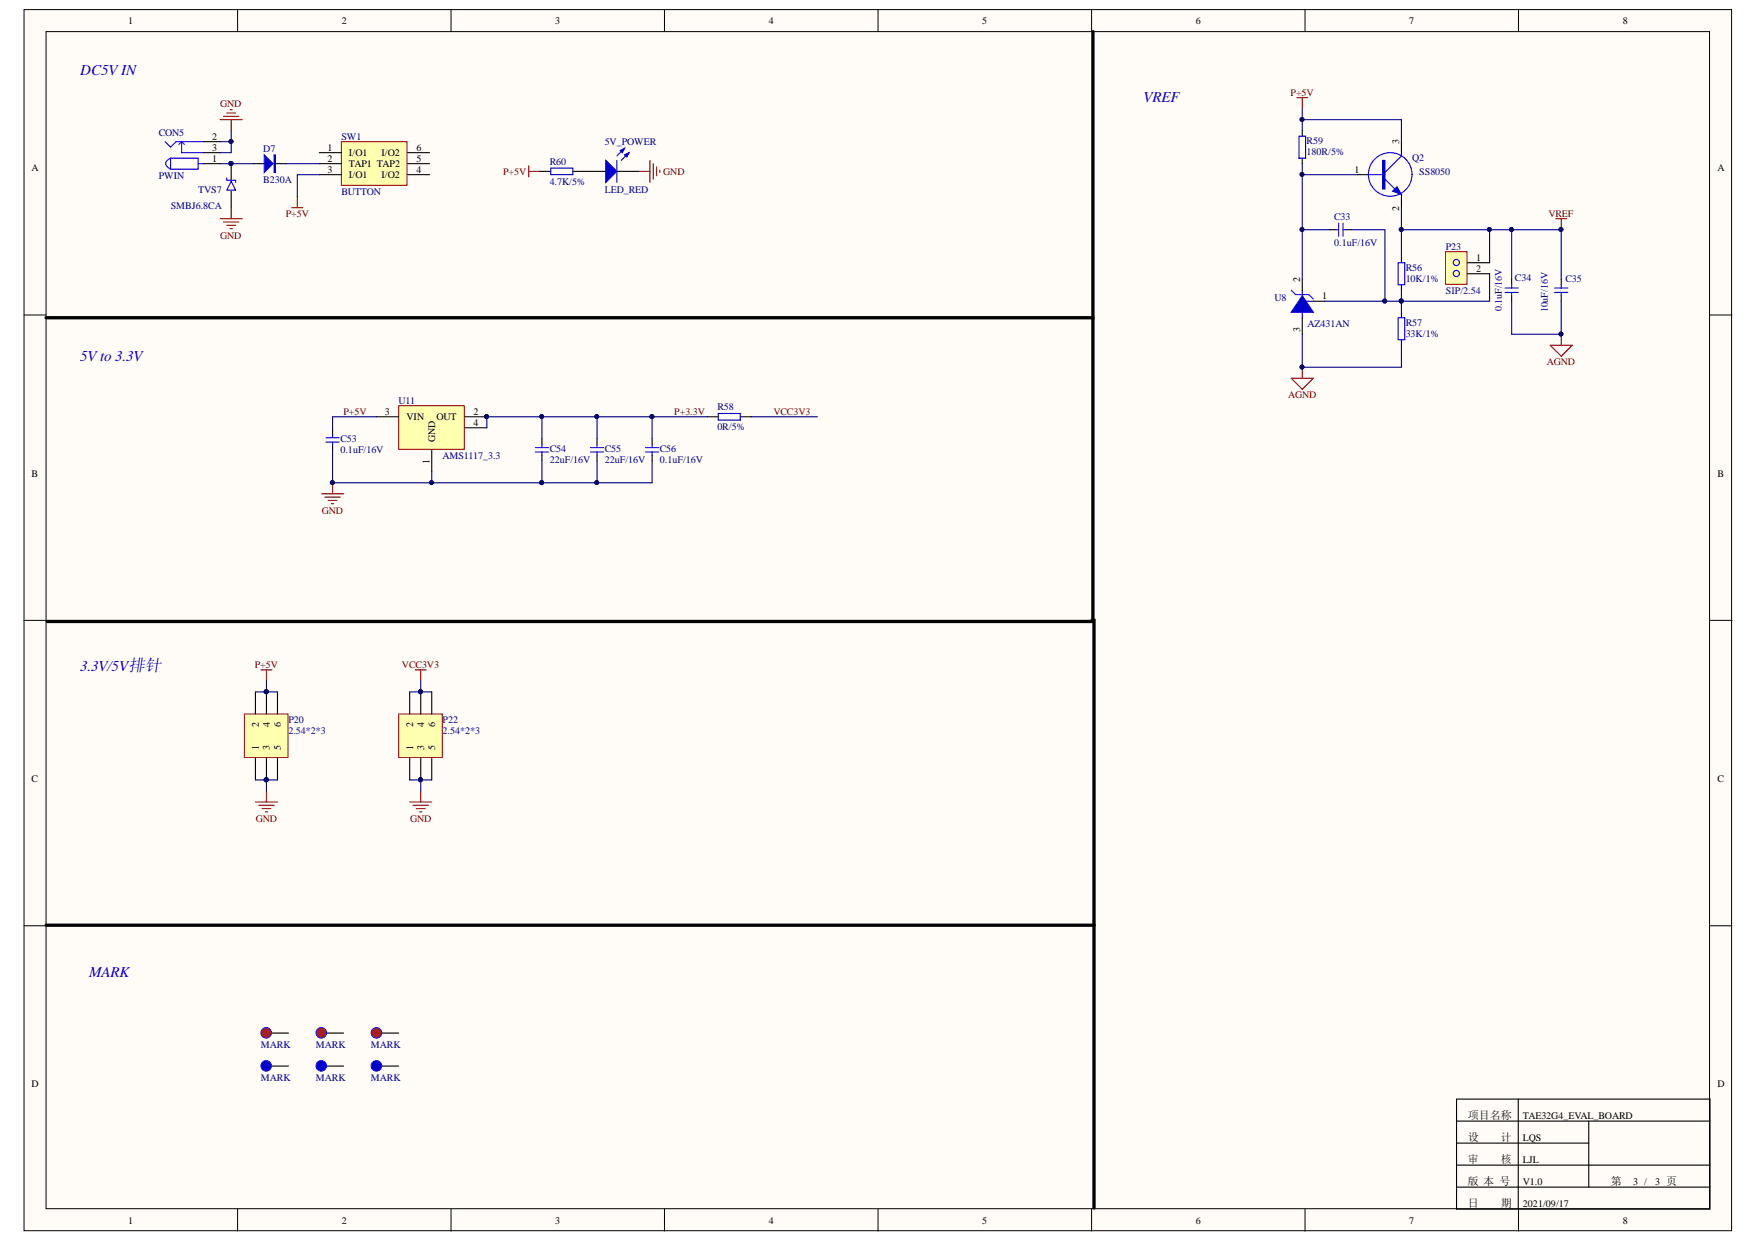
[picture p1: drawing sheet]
<svg xmlns="http://www.w3.org/2000/svg" width="297mm" height="210mm" viewBox="0 0 297 210" stroke-linecap="round" stroke-linejoin="round" font-family="sans-serif">
<defs><g id="words">
<g font-size="2.5" fill="#00f">
<text x="13.5" y="12.6">DC5VIN</text>
<text x="193.2" y="17.2">VREF</text>
<text x="13.5" y="60.9">5Vto 3.3V</text>
<text x="13.5" y="113.4">3.3V/5V排针</text>
<text x="15.1" y="165.1">MARK</text>
</g>
<g font-size="1.9">
<text x="248" y="189.1">项目名称</text>
<text x="248" y="192.9">设</text>
<text x="253.6" y="192.9">计</text>
<text x="248" y="200.3">版 本 号</text>
<text x="272.2" y="200.3">第</text>
<text x="248" y="204">日</text>
<text x="253.6" y="204">期</text>
</g>
<g font-size="1.9" fill="#080d02">
<text x="248" y="196.6">审</text>
<text x="253.6" y="196.6">核</text>
</g>
<g font-size="1.7">
<text x="21.7" y="4.1">1</text>
<text x="57.8" y="4.1">2</text>
<text x="93.8" y="4.1">3</text>
<text x="129.9" y="4.1">4</text>
<text x="166" y="4.1">5</text>
<text x="202.1" y="4.1">6</text>
<text x="238.1" y="4.1">7</text>
<text x="274.2" y="4.1">8</text>
<text x="35.9" y="23.6">2</text>
<text x="5.3" y="28.9">A</text>
<text x="35.9" y="27.3">1</text>
<text x="35.9" y="25.4">3</text>
<text x="55.3" y="25.4">1</text>
<text x="55.3" y="27.3">2</text>
<text x="55.3" y="29.2">3</text>
<text x="59" y="26.4">I/O1</text>
<text x="59" y="28.2">TAP1 TAP2</text>
<text x="64.5" y="26.4">I/O2</text>
<text x="70.4" y="29.2">4</text>
<text x="70.4" y="27.3">5</text>
<text x="70.4" y="25.4">6</text>
<text x="228.9" y="29.2">1</text>
<text x="236.4" y="24.3" transform="rotate(-90 236.4 24.3)">3</text>
<text x="290.2" y="28.9">A</text>
<text x="59" y="30.1">I/O1</text>
<text x="64.5" y="30.1">I/O2</text>
<text x="236.4" y="35.6" transform="rotate(-90 236.4 35.6)">2</text>
<text x="219.7" y="47.6" transform="rotate(-90 219.7 47.6)">2</text>
<text x="249.4" y="44">1</text>
<text x="249.4" y="45.9">2</text>
<text x="223.4" y="50.5">1</text>
<text x="219.7" y="56" transform="rotate(-90 219.7 56)">3</text>
<text x="65" y="70.1">3</text>
<text x="68.7" y="71">VIN</text>
<text x="73.8" y="71">OUT</text>
<text x="80" y="70.1">2</text>
<text x="80" y="71.9">4</text>
<text x="73.5" y="74.7" transform="rotate(-90 73.5 74.7)">GND</text>
<text x="5.3" y="80.5">B</text>
<text x="72.6" y="78.3" transform="rotate(-90 72.6 78.3)">1</text>
<text x="290.2" y="80.5">B</text>
<text x="43.7" y="122.8" transform="rotate(-90 43.7 122.8)">2</text>
<text x="45.6" y="122.8" transform="rotate(-90 45.6 122.8)">4</text>
<text x="47.5" y="122.8" transform="rotate(-90 47.5 122.8)">6</text>
<text x="69.8" y="122.8" transform="rotate(-90 69.8 122.8)">2</text>
<text x="71.6" y="122.8" transform="rotate(-90 71.6 122.8)">4</text>
<text x="73.5" y="122.8" transform="rotate(-90 73.5 122.8)">6</text>
<text x="43.7" y="126.8" transform="rotate(-90 43.7 126.8)">1</text>
<text x="45.6" y="126.8" transform="rotate(-90 45.6 126.8)">3</text>
<text x="47.5" y="126.8" transform="rotate(-90 47.5 126.8)">5</text>
<text x="69.8" y="126.8" transform="rotate(-90 69.8 126.8)">1</text>
<text x="71.6" y="126.8" transform="rotate(-90 71.6 126.8)">3</text>
<text x="73.5" y="126.8" transform="rotate(-90 73.5 126.8)">5</text>
<text x="5.3" y="132.2">C</text>
<text x="290.2" y="132.2">C</text>
<text x="5.3" y="183.7">D</text>
<text x="290.2" y="183.7">D</text>
<text x="257.3" y="189.1">TAE32G4_EVAL_BOARD</text>
<text x="257.3" y="192.9">LQS</text>
<text x="257.3" y="196.6">LJL</text>
<text x="257.3" y="200.3">V1.0</text>
<text x="275.9" y="200.3">3 /</text>
<text x="279.6" y="200.3">3 页</text>
<text x="21.7" y="206.8">1</text>
<text x="57.8" y="206.8">2</text>
<text x="93.8" y="206.8">3</text>
<text x="129.9" y="206.8">4</text>
<text x="166" y="206.8">5</text>
<text x="202.1" y="206.8">6</text>
<text x="238.1" y="206.8">7</text>
<text x="257.3" y="204">2021/09/17</text>
<text x="274.2" y="206.8">8</text>
</g>
<g font-size="1.7" fill="#800000">
<text x="218.1" y="16.1">P+5V</text>
<text x="37.2" y="18">GND</text>
<text x="85" y="29.5">P+5V</text>
<text x="112.1" y="29.5">GND</text>
<text x="37.2" y="40.3">GND</text>
<text x="48.3" y="36.6">P+5V</text>
<text x="261.6" y="36.6">VREF</text>
<text x="261.4" y="61.7">AGND</text>
<text x="58" y="70.1">P+5V</text>
<text x="113.9" y="70.1">P+3.3V</text>
<text x="130.7" y="70.1">VCC3V3</text>
<text x="217.6" y="67.3">AGND</text>
<text x="54.4" y="86.8">GND</text>
<text x="43.1" y="112.8">P+5V</text>
<text x="67.9" y="112.8">VCC3V3</text>
<text x="43.2" y="138.9">GND</text>
<text x="69.3" y="138.9">GND</text>
</g>
<g font-size="1.7" fill="#000080">
<text x="26.8" y="23">CON5</text>
<text x="57.7" y="23.6">SW1</text>
<text x="44.5" y="25.6">D7</text>
<text x="92.9" y="27.9">R60</text>
<text x="102.2" y="24.5">5V_POWER</text>
<text x="220.8" y="24.3">R59</text>
<text x="220.8" y="26.2">180R/5%</text>
<text x="238.6" y="27.1">Q2</text>
<text x="239.8" y="29.5">SS8050</text>
<text x="26.8" y="30.3">PWIN</text>
<text x="28.8" y="35.3">SMBJ6.8CA</text>
<text x="33.5" y="32.5">TVS7</text>
<text x="44.5" y="30.8">B230A</text>
<text x="57.7" y="32.9">BUTTON</text>
<text x="92.9" y="31.2">4.7K/5%</text>
<text x="102.2" y="32.5">LED_RED</text>
<text x="225.4" y="37.2">C33</text>
<text x="225.4" y="41.6">0.1uF/16V</text>
<text x="237.5" y="45.7">R56</text>
<text x="237.5" y="47.6">10K/1%</text>
<text x="244.3" y="42.2">P23</text>
<text x="256" y="47.4">C34</text>
<text x="264.5" y="47.6">C35</text>
<text x="215.4" y="50.9">U8</text>
<text x="244.3" y="49.6">SIP/2.54</text>
<text x="253.8" y="52.6" transform="rotate(-90 253.8 52.6)">0.1uF/16V</text>
<text x="261.5" y="52.7" transform="rotate(-90 261.5 52.7)">10uF/16V</text>
<text x="220.9" y="55.2">AZ431AN</text>
<text x="237.5" y="55">R57</text>
<text x="237.5" y="56.9">33K/1%</text>
<text x="67.3" y="68.2">U11</text>
<text x="121.2" y="69.3">R58</text>
<text x="57.5" y="74.7">C53</text>
<text x="57.5" y="76.6">0.1uF/16V</text>
<text x="74.8" y="77.5">AMS1117_3.3</text>
<text x="92.9" y="76.4">C54</text>
<text x="102.2" y="76.4">C55</text>
<text x="111.5" y="76.4">C56</text>
<text x="121.2" y="72.7">0R/5%</text>
<text x="92.9" y="78.3">22uF/16V</text>
<text x="102.2" y="78.3">22uF/16V</text>
<text x="111.5" y="78.3">0.1uF/16V</text>
<text x="48.7" y="122.1">P20</text>
<text x="48.7" y="124">2.54*2*3</text>
<text x="74.8" y="122.1">P22</text>
<text x="74.8" y="124">2.54*2*3</text>
<text x="44.1" y="177.1">MARK</text>
<text x="53.4" y="177.1">MARK</text>
<text x="62.7" y="177.1">MARK</text>
<text x="44.1" y="182.6">MARK</text>
<text x="53.4" y="182.6">MARK</text>
<text x="62.7" y="182.6">MARK</text>
</g>
</g></defs>
<g fill="#fffcf8" stroke="#000" stroke-width=".17">
<path d="M4.1 1.6h288.5v206.4h-288.5z"/>
<path d="M7.8 5.3h281.1v199h-281.1z"/>
</g>
<g fill="none" stroke="#000" stroke-width=".17">
<path d="M40.1 1.6v3.7M76.2 1.6v3.7M112.3 1.6v3.7M148.4 1.6v3.7M184.4 1.6v3.7M220.5 1.6v3.7M256.6 1.6v3.7M4.1 53.2h3.7M288.9 53.2h3.8M4.1 104.8h3.7M288.9 104.8h3.8M4.1 156.5h3.7"/>
<path d="M288.9 156.5h3.8M40.1 204.3v3.8M76.2 204.3v3.8M112.3 204.3v3.8M148.4 204.3v3.8M184.4 204.3v3.8M220.5 204.3v3.8M256.6 204.3v3.8"/>
</g>
<path d="M34.4 27.7h2.8M34.4 25.8h2.8M34.4 23.9h2.8M42.8 27.7h1.8M46.5 27.7h1.9M246.1 185.8h42.8v18.5h-42.8zM246.1 189.5h42.8M246.1 193.2h22.3M246.1 196.9h42.8M256.5 185.8v18.5M268.4 189.5v11.1M246.1 200.6h42.8" fill="none" stroke="#000" stroke-width=".19"/>
<path d="M27.9 23.9l.9 1 1-1h4.6M28.8 26.7h4.7v1.9h-4.7zM28.8 26.7a.89 .89 0 0 0-.7 1.3l.7 .6M30.2 24.4l.5-.5v1.9h3.7M30.7 23.9l.5 .5M33.5 27.7h.9M46.3 26.2h.2v2.9h-.2zM46.4 26.2v2.9" fill="none" stroke="#00f" stroke-width=".19"/>
<path d="M44.6 26.2l1.5 1.5-1.5 1.4z" fill="#00f"/>
<path d="M44.6 26.2l1.5 1.5-1.5 1.4z" fill="none" stroke="#00f" stroke-width=".19"/>
<path d="M57.7 23.9h11.1v7.4h-11.1z" fill="#ffffb0" stroke="#800000" stroke-width=".17"/>
<g fill="none" stroke="#000" stroke-width=".19">
<path d="M39.1 27.7v2.8M39.1 32.3v2.8M54 25.8h3.7M54 27.7h3.7M54 29.5h3.7M68.9 25.8h3.7M68.9 27.7h3.7M68.9 29.5h3.7M91.2 29h1.9M96.8 29h5.6M104.2 29h3.8M56.2 72.5v.9"/>
<path d="M56.2 75.3v.9M91.6 74.2v.9M91.6 76.9v1M100.9 74.2v.9M100.9 76.9v1M110.2 74.2v.9M110.2 76.9v1M119.5 70.4h1.9M125.1 70.4h1.8"/>
</g>
<g fill="none" stroke="#800000" stroke-width=".19">
<path d="M37.8 19.7h2.6M38.3 19.1h1.5M38.9 18.5h.3M37.2 20.2h3.7M37.2 37h3.7M37.8 37.5h2.6M38.3 38.1h1.5M38.9 38.6h.3M39.1 20.2v1.9M39.1 35.1v1.9M49.3 35.1h1.9M50.2 33.2v1.9"/>
<path d="M89.3 28v1.9M89.3 29h1.9"/>
</g>
<g fill="none" stroke="#00f" stroke-width=".19">
<path d="M38.3 30.1v.4h1.5v.3M39.1 30.6l.7 1.5h-1.5zM55.1 74.7h2.2M55.1 74h2.2M56.2 73.4v.6M56.2 74.7v.6M90.5 76.4h2.2M90.5 75.6h2.2M91.6 75.1v.5M91.6 76.4v.5M99.8 76.4h2.2M99.8 75.6h2.2"/>
<path d="M100.9 75.1v.5M100.9 76.4v.5M109.1 76.4h2.2M109.1 75.6h2.2M110.2 75.1v.5M110.2 76.4v.5"/>
</g>
<path d="M93.1 28.4h3.7v1.1h-3.7zM121.4 69.9h3.7v1.1h-3.7z" fill="none" stroke="#0000bf" stroke-width=".19"/>
<path d="M184.7 5.3v48.4h-176.9M184.7 53.7v51.3h-176.7M184.5 104.8h.3v51.6M7.8 156.4h177M184.8 156.4v47.8" fill="none" stroke="#000" stroke-width=".56"/>
<circle cx="39" cy="27.6" r=".34" fill="#000080" stroke="#000080" stroke-width=".17"/>
<path d="M102.4 27.1l1.8 1.9-1.8 1.8z" fill="#00f"/>
<path d="M102.4 27.1l1.8 1.9-1.8 1.8zM105.5 25.1l-1.3 1.3M106.3 25.8l-1.3 1.3" fill="none" stroke="#00f" stroke-width=".19"/>
<path d="M105.5 26.2l.8-.4-.4 .7z" fill="#00f"/>
<path d="M105.5 26.2l.8-.4-.4 .7z" fill="none" stroke="#00f" stroke-width=".19"/>
<path d="M104.8 25.4l.7-.3-.3 .7z" fill="#00f"/>
<path d="M104.2 27.1v3.7M104.8 25.4l.7-.3-.3 .7z" fill="none" stroke="#00f" stroke-width=".19"/>
<path d="M108 29h1.8M109.8 27.1v3.7M110.4 27.7v2.6M110.9 28.2v1.5M111.5 28.8v.3" fill="none" stroke="#800000" stroke-width=".19"/>
<path d="M41.3 120.7h7.4v7.3h-7.4z" fill="#ffffb0" stroke="#800000" stroke-width=".17"/>
<path d="M43.2 116.9v3.8M45 116.9v3.8M46.9 116.9v3.8M43.2 128.1v3.7M45 128.1v3.7M46.9 128.1v3.7" fill="none" stroke="#000" stroke-width=".19"/>
<g fill="#000080" stroke="#000080" stroke-width=".17">
<circle cx="45" cy="131.8" r=".33"/>
<circle cx="45" cy="116.9" r=".33"/>
</g>
<path d="M44.1 113.2h1.9M45 113.2v1.9M43.2 135.5h3.7M43.7 136.1h2.6M44.3 136.7h1.5M44.8 137.2h.4M45 133.7v1.8" fill="none" stroke="#800000" stroke-width=".19"/>
<path d="M67.4 120.7h7.3v7.3h-7.3z" fill="#ffffb0" stroke="#800000" stroke-width=".17"/>
<path d="M69.2 116.9v3.8M71.1 116.9v3.8M72.9 116.9v3.8M69.2 128.1v3.7M71.1 128.1v3.7M72.9 128.1v3.7" fill="none" stroke="#000" stroke-width=".19"/>
<g fill="#000080" stroke="#000080" stroke-width=".17">
<circle cx="71" cy="131.8" r=".33"/>
<circle cx="71" cy="116.9" r=".33"/>
</g>
<path d="M70.2 113.2h1.8M71.1 113.2v1.9M69.2 135.5h3.7M69.8 136.1h2.6M70.3 136.7h1.5M70.9 137.2h.4M71.1 133.7v1.8" fill="none" stroke="#800000" stroke-width=".19"/>
<path d="M67.4 68.6h11v7.3h-11z" fill="#ffffb0" stroke="#800000" stroke-width=".17"/>
<path d="M63.6 70.4h3.8M72.9 76v3.7M78.5 70.4h3.8M78.5 72.3h3.8M46 174.6h2.7" fill="none" stroke="#000" stroke-width=".19"/>
<circle cx="82.2" cy="70.4" r=".33" fill="#000080" stroke="#000080" stroke-width=".17"/>
<circle cx="45" cy="174.6" r=".89" fill="#f00" stroke="#00f" stroke-width=".17"/>
<path d="M55.3 174.6h2.8" fill="none" stroke="#000" stroke-width=".19"/>
<circle cx="54.3" cy="174.6" r=".89" fill="#f00" stroke="#00f" stroke-width=".17"/>
<path d="M64.6 174.6h2.8" fill="none" stroke="#000" stroke-width=".19"/>
<circle cx="63.6" cy="174.6" r=".89" fill="#f00" stroke="#00f" stroke-width=".17"/>
<path d="M224.7 38.8h.9M227.5 38.8h.9M220 53.7v2.8M236.8 43.5v.9M236.8 48.1v1M236.8 52.8v.9M236.8 57.4v.9M46 180.2h2.7M55.3 180.2h2.8M64.6 180.2h2.8" fill="none" stroke="#000" stroke-width=".19"/>
<g fill="#00f" stroke="#00f" stroke-width=".17">
<circle cx="45" cy="180.1" r=".89"/>
<circle cx="54.3" cy="180.1" r=".89"/>
<circle cx="63.6" cy="180.1" r=".89"/>
</g>
<path d="M54.3 83.5h3.8M54.9 84h2.6M55.4 84.6h1.5M56 85.1h.4M56.2 81.6v1.9" fill="none" stroke="#800000" stroke-width=".19"/>
<circle cx="56.2" cy="81.6" r=".33" fill="#000080" stroke="#000080" stroke-width=".17"/>
<path d="M225.6 38.8h.6M226.2 37.7v2.2M226.9 38.8h.6M226.9 37.7v2.2M236.2 44.4h1.2v3.7h-1.2zM236.2 53.7h1.2v3.7h-1.2z" fill="none" stroke="#00f" stroke-width=".19"/>
<path d="M220 50l1.9 2.8h-3.7z" fill="#00f"/>
<path d="M219.5 23h1.1v3.7h-1.1zM231.2 29.5h2.8M233.6 27.1h.4v4.8h-.4zM234 30.3l1.7 1.6M236.8 25.8v.6l-2.8 2.7M236.8 32.9v.3M218.2 49.1l.7 .7h2.3l.7 .7M220 50l1.9 2.8h-3.7zM220 49.1v.9M220 52.8v.9M220 50.9h1.9" fill="none" stroke="#00f" stroke-width=".19"/>
<path d="M220 22.1v.9M220 26.7v1M229.3 29.5h1.9M236.8 33.2v1.9M220 47.2v1.9M221.9 50.9h1.9" fill="none" stroke="#000" stroke-width=".19"/>
<path d="M233.8 27.1v4.8" fill="none" stroke="#00f" stroke-width=".37"/>
<path d="M235.3 32.3l.7-.7 .8 1.3z" fill="#00f"/>
<g fill="none" stroke="#00f" stroke-width=".19">
<path d="M235.3 32.3l.7-.7 .8 1.3zM254.3 48.7h2.2M254.3 49.4h2.2M255.4 48.1v.6M255.4 49.4v.6M262.7 48.7h2.2M262.7 49.4h2.2M263.8 48.1v.6M263.8 49.4v.6"/>
<circle cx="234.9" cy="29.5" r="3.7"/>
</g>
<path d="M236.8 23.9v1.9M255.4 47.2v.9M255.4 50v.9M263.8 47.2v.9M263.8 50v.9" fill="none" stroke="#000" stroke-width=".19"/>
<path d="M219.1 16.5h1.9M220 16.5v1.9M262.9 37h1.8M263.8 37v1.8M261.9 58.3h3.8l-1.9 1.9zM263.8 56.5v1.8M218.2 63.9h3.7l-1.9 1.9zM220 62.1v1.8" fill="none" stroke="#800000" stroke-width=".19"/>
<g fill="#000080" stroke="#000080" stroke-width=".17">
<circle cx="220" cy="62" r=".33"/>
<circle cx="263.7" cy="56.5" r=".33"/>
<circle cx="263.7" cy="38.8" r=".33"/>
</g>
<path d="M244.2 42.5h3.7v5.5h-3.7z" fill="#ffffb0" stroke="#800000" stroke-width=".17"/>
<path d="M248 44.4h3.7M248 46.3h3.7" fill="none" stroke="#000" stroke-width=".19"/>
<g fill="none" stroke="#00f" stroke-width=".19">
<circle cx="246.1" cy="46.2" r=".52"/>
<circle cx="246.1" cy="44.4" r=".52"/>
</g>
<g fill="none" stroke="#000080" stroke-width=".19">
<path d="M220 18.4v3.7M37.2 27.7h5.6M37.2 23.9h1.9M39.1 22.1v3.7h-1.9M48.4 27.7h5.6M54 29.5h-3.8v3.7M220 20.2h16.8v3.7M220 27.7v19.5M220 38.8h4.7M220 29.5h9.3M228.4 38.8h5.6v12.1M236.8 38.8h27v8.4"/>
<path d="M236.8 35.1v8.4M251.7 38.8v5.6M255.4 38.8v8.4M220 56.5v5.6h16.8v-3.8M236.8 49.1v3.7M251.7 46.3v4.6h-27.9M255.4 50.9v5.6h8.4v-5.6M56.2 76.2v5.4h35.4M63.6 70.4h-7.4v2.1M72.9 79.7v1.9M91.6 70.4v3.8M91.6 77.9v3.7"/>
<path d="M100.9 70.4v3.8M100.9 77.9v3.7M110.2 77.9v3.7h-18.6M110.2 70.4v3.8M119.5 70.4h-37.2v1.9M126.9 70.4h11.2M43.2 116.9h3.7M45 115.1v1.8M69.2 116.9h3.7M71.1 115.1v1.8M43.2 131.8h3.7M45 131.8v1.9"/>
<path d="M69.2 131.8h3.7M71.1 131.8v1.9"/>
</g>
<g fill="#000080" stroke="#000080" stroke-width=".17">
<circle cx="39" cy="27.6" r=".34"/>
<circle cx="39" cy="23.9" r=".34"/>
<circle cx="91.5" cy="70.4" r=".33"/>
<circle cx="100.8" cy="70.4" r=".33"/>
<circle cx="110.1" cy="70.4" r=".33"/>
<circle cx="100.8" cy="81.6" r=".33"/>
<circle cx="56.2" cy="81.6" r=".33"/>
<circle cx="72.9" cy="81.6" r=".33"/>
<circle cx="91.5" cy="81.6" r=".33"/>
<circle cx="45" cy="131.8" r=".33"/>
<circle cx="45" cy="116.9" r=".33"/>
<circle cx="71" cy="131.8" r=".33"/>
<circle cx="71" cy="116.9" r=".33"/>
<circle cx="82.2" cy="70.4" r=".33"/>
<circle cx="220" cy="62" r=".33"/>
<circle cx="220" cy="38.8" r=".33"/>
<circle cx="234" cy="50.9" r=".34"/>
<circle cx="220" cy="20.2" r=".33"/>
<circle cx="220" cy="29.5" r=".33"/>
<circle cx="263.7" cy="56.5" r=".33"/>
<circle cx="255.4" cy="38.8" r=".33"/>
<circle cx="236.8" cy="50.9" r=".33"/>
<circle cx="251.6" cy="38.8" r=".33"/>
<circle cx="263.7" cy="38.8" r=".33"/>
<circle cx="236.8" cy="38.8" r=".33"/>
</g>
<use href="#words"/>
</svg>
